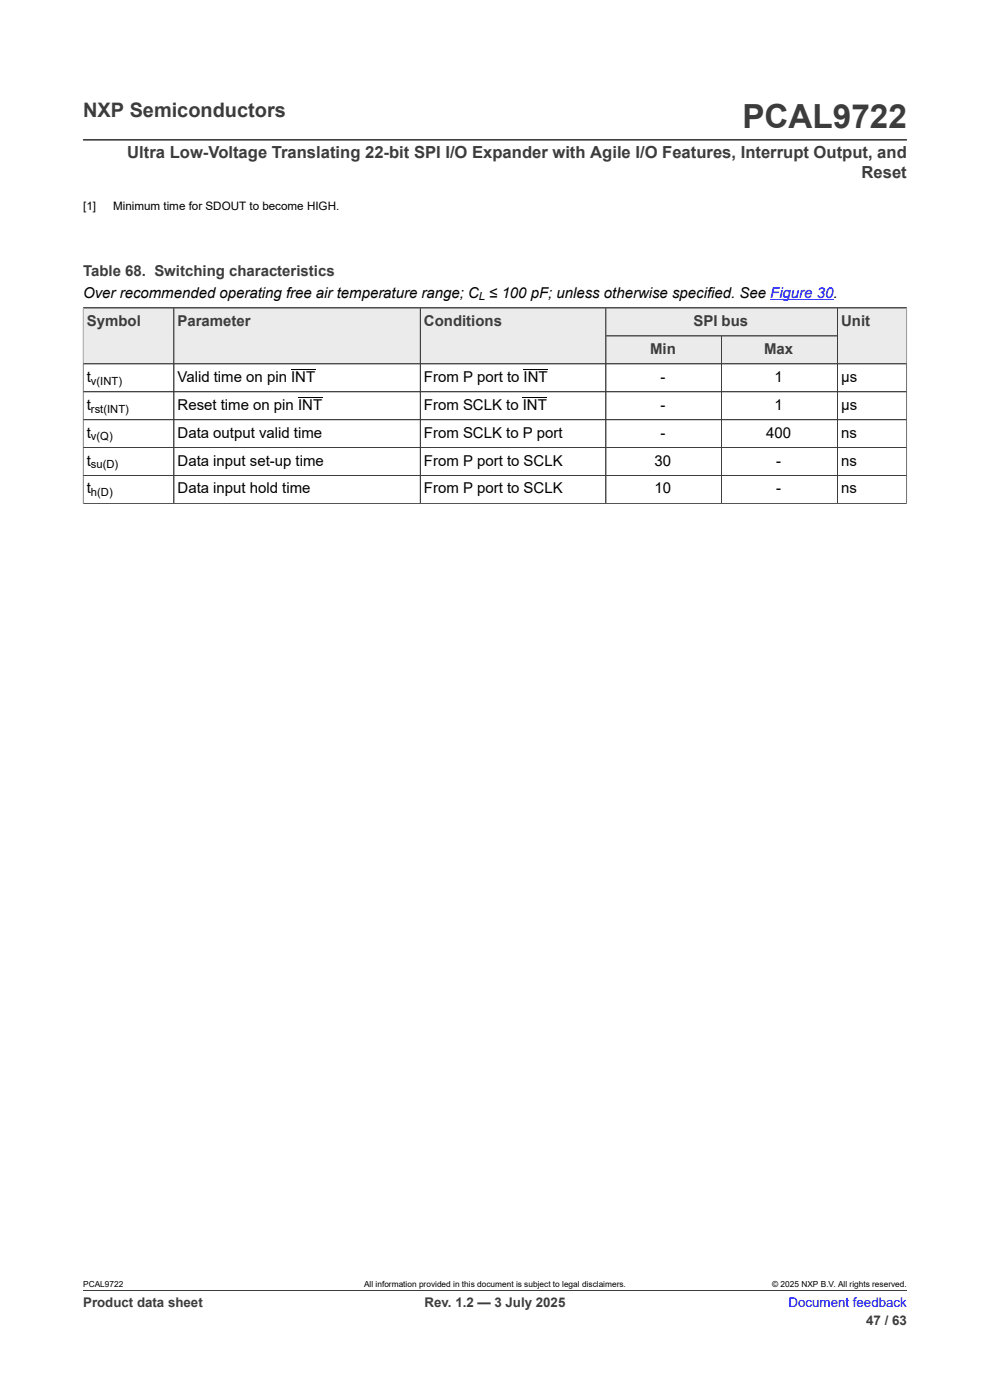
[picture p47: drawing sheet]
<svg xmlns="http://www.w3.org/2000/svg" width="210mm" height="297mm" viewBox="0 0 210 297" stroke-linecap="round" stroke-linejoin="round" font-family="sans-serif">
<defs><g id="words">
<text font-size="7.1" fill="#3c3c3c" x="157.5" y="27.2">PCAL9722</text>
<text font-size="4.2" fill="#3c3c3c" x="17.6" y="24.8">NXP Semiconductors</text>
<g font-size="3.5" fill="#3c3c3c">
<text x="27" y="33.5">Ultra Low-Voltage Translating 22-bit SPI I/O Expander with Agile I/O Features, Interrupt Output, and</text>
<text x="182.8" y="37.7">Reset</text>
</g>
<g font-size="3.2" fill="#3c3c3c">
<text x="17.6" y="58.6">Table 68. Switching characteristics</text>
<text x="18.4" y="69.1">Symbol</text>
<text x="37.7" y="69.1">Parameter</text>
<text x="89.9" y="69.1">Conditions</text>
<text x="147.1" y="69.1">SPI bus</text>
<text x="178.4" y="69.1">Unit</text>
<text x="137.9" y="75">Min</text>
<text x="162.1" y="75">Max</text>
</g>
<g font-size="3.2">
<text x="17.6" y="63.1">Over recommended operating free air temperature range; C ≤ 100 pF; unless otherwise specified. See Figure 30.</text>
<text x="18.4" y="81">t</text>
<text x="37.7" y="81">Valid time on pin INT</text>
<text x="89.9" y="81">From P port to INT</text>
<text x="140.1" y="81">-</text>
<text x="164.3" y="81">1</text>
<text x="178.4" y="81">μs</text>
<text x="18.4" y="86.9">t</text>
<text x="37.7" y="86.9">Reset time on pin INT</text>
<text x="89.9" y="86.9">From SCLK to INT</text>
<text x="140.1" y="86.9">-</text>
<text x="164.3" y="86.9">1</text>
<text x="178.4" y="86.9">μs</text>
<text x="18.4" y="92.8">t</text>
<text x="37.7" y="92.8">Data output valid time</text>
<text x="89.9" y="92.8">From SCLK to P port</text>
<text x="140.1" y="92.8">-</text>
<text x="162.5" y="92.8">400</text>
<text x="178.4" y="92.8">ns</text>
<text x="18.4" y="98.8">t</text>
<text x="37.7" y="98.8">Data input set-up time</text>
<text x="89.9" y="98.8">From P port to SCLK</text>
<text x="138.9" y="98.8">30</text>
<text x="164.7" y="98.8">-</text>
<text x="178.4" y="98.8">ns</text>
<text x="18.4" y="104.7">t</text>
<text x="37.7" y="104.7">Data input hold time</text>
<text x="89.9" y="104.7">From P port to SCLK</text>
<text x="138.9" y="104.7">10</text>
<text x="164.7" y="104.7">-</text>
<text x="178.4" y="104.7">ns</text>
</g>
<g font-size="2.8" fill="#3c3c3c">
<text x="17.6" y="277.3">Product data sheet</text>
<text x="90.1" y="277.3">Rev. 1.2 — 3 July 2025</text>
<text x="183.7" y="281">47 / 63</text>
</g>
<text font-size="2.8" fill="#00f" x="167.3" y="277.3">Document feedback</text>
<g font-size="2.5">
<text x="17.6" y="44.5">[1]</text>
<text x="24" y="44.5">Minimum time for SDOUT to become HIGH.</text>
</g>
<g font-size="2.4">
<text x="101.6" y="63.7">L</text>
<text x="19.3" y="81.6">v(INT)</text>
<text x="19.3" y="87.5">rst(INT)</text>
<text x="19.3" y="93.4">v(Q)</text>
<text x="19.3" y="99.4">su(D)</text>
<text x="19.3" y="105.3">h(D)</text>
</g>
<g font-size="1.8">
<text x="17.6" y="273.1">PCAL9722</text>
<text x="77.2" y="273.1">All information provided in this document is subject to legal disclaimers.</text>
<text x="163.8" y="273.1">© 2025 NXP B.V. All rights reserved.</text>
</g>
</g></defs>
<path d="M17.6 29.7h174.8M17.6 65.3h174.7M128.5 65.3v6h49.1v-6" fill="none" stroke="#3c3c3c" stroke-width=".21"/>
<path d="M163.4 63.5h13.4" fill="none" stroke="#00f" stroke-width=".21"/>
<path d="M128.6 65.4h49v5.8h-49z" fill="#ebebeb"/>
<path d="M17.6 65.3h19.3v11.9h-19.3z" fill="none" stroke="#3c3c3c" stroke-width=".21"/>
<path d="M17.7 65.4h19.1v11.7h-19.1z" fill="#ebebeb"/>
<path d="M36.9 65.3h52.3v11.9h-52.3z" fill="none" stroke="#3c3c3c" stroke-width=".21"/>
<path d="M37 65.4h52.1v11.7h-52.1z" fill="#ebebeb"/>
<path d="M89.2 65.3h39.3v11.9h-39.3z" fill="none" stroke="#3c3c3c" stroke-width=".21"/>
<g fill="#ebebeb">
<path d="M89.2 65.4h39.3v11.7h-39.3z"/>
<path d="M128.6 71.3h24.4v5.8h-24.4z"/>
</g>
<path d="M128.5 71.3h24.6v5.9h-24.6z" fill="none" stroke="#3c3c3c" stroke-width=".21"/>
<path d="M153.1 71.3h24.5v5.8h-24.5z" fill="#ebebeb"/>
<path d="M177.6 71.3h-24.5v5.9h39.2v-11.9h-14.7v11.9" fill="none" stroke="#3c3c3c" stroke-width=".21"/>
<path d="M177.7 65.4h14.6v11.7h-14.6z" fill="#ebebeb"/>
<g fill="none" stroke="#3c3c3c" stroke-width=".21">
<path d="M17.6 65.3h174.7M17.6 77.2h174.7M17.6 65.4v41.5M36.9 65.4v41.4M89.2 65.4v41.4M128.5 65.4v41.4M128.6 71.3h49M153.1 71.3v35.5M177.6 65.4v41.4M192.3 65.4v41.5M17.6 83.1h174.7M17.6 89h174.7"/>
<path d="M17.6 95h174.7M17.6 106.8h174.8M17.6 100.9h174.7M17.6 273.8h174.8"/>
</g>
<path d="M61.8 78.5h5.1M111.1 78.5h5.1M63.2 84.4h5.1M110.9 84.4h5.1" fill="none" stroke="#000" stroke-width=".21"/>
<use href="#words"/>
</svg>
